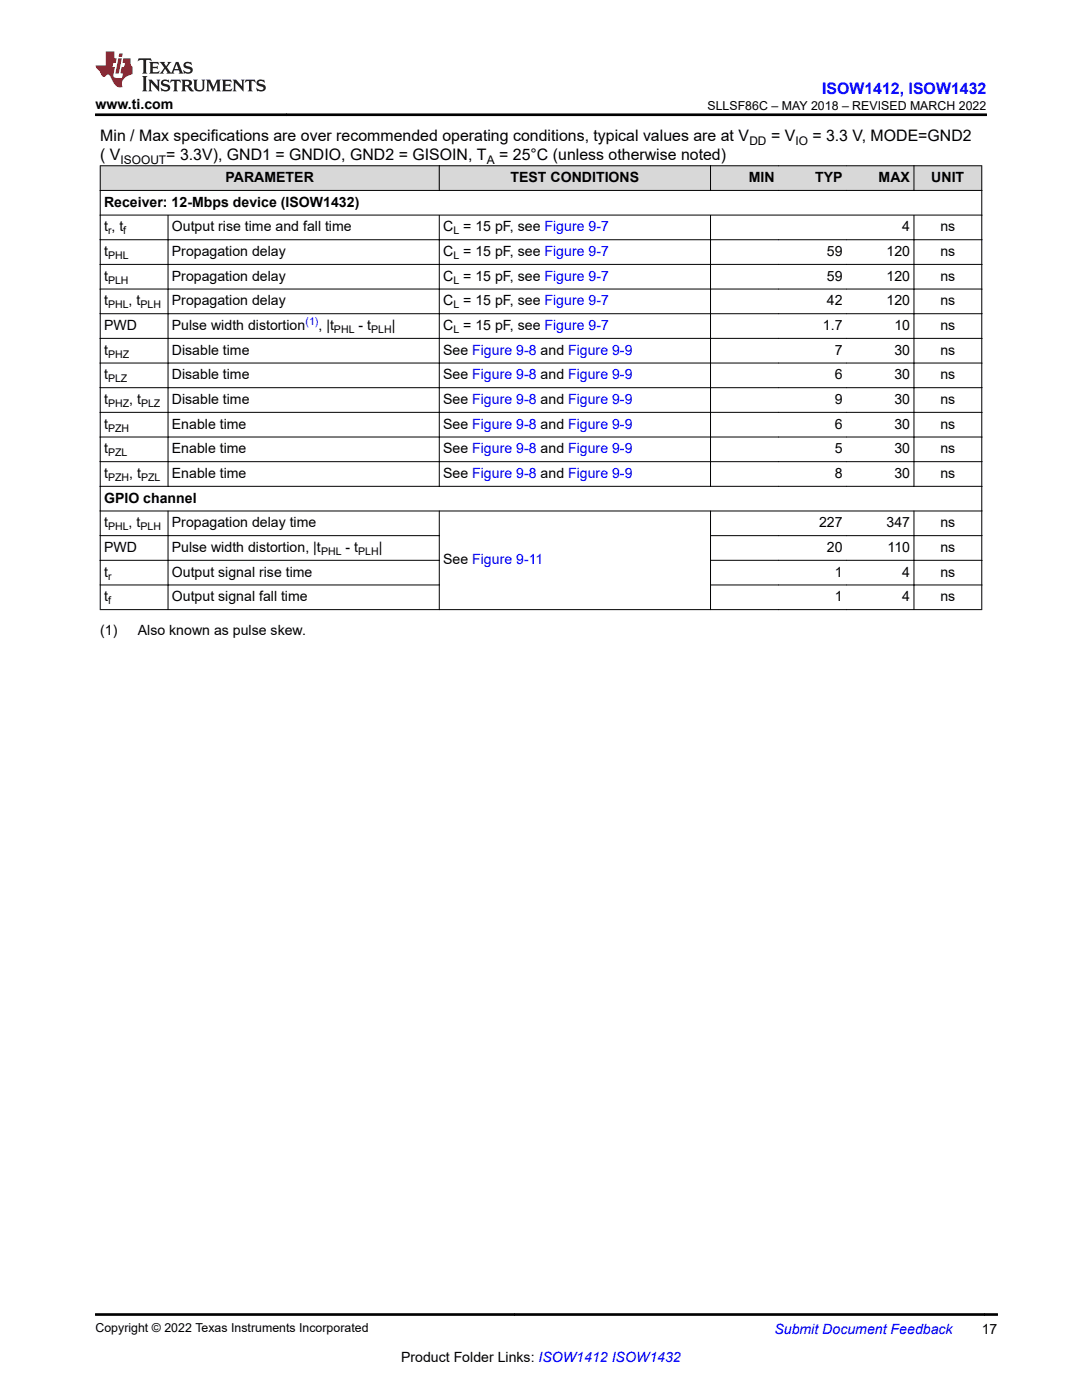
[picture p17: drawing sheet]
<svg xmlns="http://www.w3.org/2000/svg" width="216mm" height="279mm" viewBox="0 0 216 279" stroke-linecap="round" stroke-linejoin="round" font-family="sans-serif">
<defs><g id="words">
<text font-size="3.2" fill="#00f" x="164" y="18.7">ISOW1412, ISOW1432</text>
<g font-size="3.2">
<text x="20" y="28.2">Min / Max specifications are over recommended operating conditions, typical values are at V</text>
<text x="153.9" y="28.2">= V</text>
<text x="162.1" y="28.2">= 3.3 V, MODE=GND2</text>
<text x="20" y="32">( V</text>
<text x="33.2" y="32">= 3.3V), GND1 = GNDIO, GND2 = GISOIN, T</text>
<text x="99.6" y="32">= 25°C (unless otherwise noted)</text>
</g>
<g font-size="2.8">
<text x="19.1" y="21.8">www.ti.com</text>
<text x="20.8" y="41.3">Receiver: 12-Mbps device (ISOW1432)</text>
<text x="45" y="36.4">PARAMETER</text>
<text x="101.9" y="36.4">TEST CONDITIONS</text>
<text x="149.4" y="36.4">MIN</text>
<text x="162.6" y="36.4">TYP</text>
<text x="175.3" y="36.4">MAX</text>
<text x="185.8" y="36.4">UNIT</text>
<text x="20.8" y="46.2">t , t</text>
<text x="34.3" y="46.2">Output rise time and fall time</text>
<text x="88.4" y="46.2">C</text>
<text x="92.4" y="46.2">= 15 pF, see Figure 9-7</text>
<text x="180" y="46.2">4</text>
<text x="187.6" y="46.2">ns</text>
<text x="20.8" y="51.1">t</text>
<text x="34.3" y="51.1">Propagation delay</text>
<text x="88.4" y="51.1">C = 15 pF, see Figure 9-7</text>
<text x="165" y="51.1">59</text>
<text x="176.9" y="51.1">120</text>
<text x="187.6" y="51.1">ns</text>
<text x="20.8" y="56">t</text>
<text x="34.3" y="56">Propagation delay</text>
<text x="88.4" y="56">C = 15 pF, see Figure 9-7</text>
<text x="165" y="56">59</text>
<text x="176.9" y="56">120</text>
<text x="187.6" y="56">ns</text>
<text x="20.8" y="61">t</text>
<text x="20.8" y="65.9">PWD</text>
<text x="25.7" y="61">, t</text>
<text x="34.3" y="65.9">Pulse width distortion</text>
<text x="34.3" y="61">Propagation delay</text>
<text x="63.6" y="65.9">, |t</text>
<text x="71.5" y="65.9">- t</text>
<text x="78.2" y="65.9">|</text>
<text x="88.4" y="65.9">C</text>
<text x="88.4" y="61">C = 15 pF, see Figure 9-7</text>
<text x="92.4" y="65.9">= 15 pF, see Figure 9-7</text>
<text x="164.2" y="65.9">1.7</text>
<text x="165" y="61">42</text>
<text x="176.9" y="61">120</text>
<text x="178.5" y="65.9">10</text>
<text x="187.6" y="65.9">ns</text>
<text x="187.6" y="61">ns</text>
<text x="20.8" y="70.8">t</text>
<text x="34.3" y="70.8">Disable time</text>
<text x="88.4" y="70.8">See Figure 9-8 and Figure 9-9</text>
<text x="166.6" y="70.8">7</text>
<text x="178.5" y="70.8">30</text>
<text x="187.6" y="70.8">ns</text>
<text x="20.8" y="75.7">t</text>
<text x="34.3" y="75.7">Disable time</text>
<text x="88.4" y="75.7">See Figure 9-8 and Figure 9-9</text>
<text x="166.6" y="75.7">6</text>
<text x="178.5" y="75.7">30</text>
<text x="187.6" y="75.7">ns</text>
<text x="20.8" y="80.6">t</text>
<text x="25.8" y="80.6">, t</text>
<text x="34.3" y="80.6">Disable time</text>
<text x="88.4" y="80.6">See Figure 9-8 and Figure 9-9</text>
<text x="166.6" y="80.6">9</text>
<text x="178.5" y="80.6">30</text>
<text x="187.6" y="80.6">ns</text>
<text x="20.8" y="85.6">t</text>
<text x="34.3" y="85.6">Enable time</text>
<text x="88.4" y="85.6">See Figure 9-8 and Figure 9-9</text>
<text x="166.6" y="85.6">6</text>
<text x="178.5" y="85.6">30</text>
<text x="187.6" y="85.6">ns</text>
<text x="20.8" y="90.5">t</text>
<text x="20.8" y="95.4">t</text>
<text x="25.8" y="95.4">, t</text>
<text x="34.3" y="90.5">Enable time</text>
<text x="34.3" y="95.4">Enable time</text>
<text x="88.4" y="90.5">See Figure 9-8 and Figure 9-9</text>
<text x="88.4" y="95.4">See Figure 9-8 and Figure 9-9</text>
<text x="166.6" y="90.5">5</text>
<text x="166.6" y="95.4">8</text>
<text x="178.5" y="90.5">30</text>
<text x="178.5" y="95.4">30</text>
<text x="187.6" y="90.5">ns</text>
<text x="187.6" y="95.4">ns</text>
<text x="20.8" y="100.3">GPIO channel</text>
<text x="20.8" y="105.3">t</text>
<text x="25.7" y="105.3">, t</text>
<text x="34.3" y="105.3">Propagation delay time</text>
<text x="163.4" y="105.3">227</text>
<text x="176.9" y="105.3">347</text>
<text x="187.6" y="105.3">ns</text>
<text x="20.8" y="110.2">PWD</text>
<text x="34.3" y="110.2">Pulse width distortion, |t</text>
<text x="69" y="110.2">- t</text>
<text x="75.6" y="110.2">|</text>
<text x="88.4" y="112.6">See Figure 9-11</text>
<text x="165" y="110.2">20</text>
<text x="177.1" y="110.2">110</text>
<text x="187.6" y="110.2">ns</text>
<text x="20.8" y="115.1">t</text>
<text x="34.3" y="115.1">Output signal rise time</text>
<text x="166.6" y="115.1">1</text>
<text x="180" y="115.1">4</text>
<text x="187.6" y="115.1">ns</text>
<text x="20.8" y="120">t</text>
<text x="34.3" y="120">Output signal fall time</text>
<text x="166.6" y="120">1</text>
<text x="180" y="120">4</text>
<text x="187.6" y="120">ns</text>
<text x="20" y="126.8">(1)</text>
<text x="27.5" y="126.8">Also known as pulse skew.</text>
<text x="195.9" y="266.1">17</text>
<text x="80" y="271.7">Product Folder Links: ISOW1412 ISOW1432</text>
</g>
<text font-size="2.8" fill="#00f" x="154.5" y="266.2">Submit Document Feedback</text>
<g font-size="2.5">
<text x="141.2" y="21.9">SLLSF86C – MAY 2018 – REVISED MARCH 2022</text>
<text x="19.1" y="265.9">Copyright © 2022 Texas Instruments Incorporated</text>
</g>
<g font-size="2.4">
<text x="149.5" y="28.9">DD</text>
<text x="158.7" y="28.9">IO</text>
<text x="24.1" y="32.7">ISOOUT</text>
<text x="97.1" y="32.7">A</text>
</g>
<g font-size="2.1">
<text x="21.6" y="46.8">r</text>
<text x="24.6" y="46.8">f</text>
<text x="90.5" y="46.8">L</text>
<text x="21.6" y="51.7">PHL</text>
<text x="90.5" y="51.7">L</text>
<text x="21.6" y="56.6">PLH</text>
<text x="90.5" y="56.6">L</text>
<text x="21.6" y="61.5">PHL</text>
<text x="28" y="61.5">PLH</text>
<text x="90.5" y="61.5">L</text>
<text x="21.6" y="71.4">PHZ</text>
<text x="66.6" y="66.4">PHL</text>
<text x="74" y="66.4">PLH</text>
<text x="90.5" y="66.4">L</text>
<text x="21.6" y="76.3">PLZ</text>
<text x="21.6" y="81.2">PHZ</text>
<text x="28.1" y="81.2">PLZ</text>
<text x="21.6" y="86.1">PZH</text>
<text x="21.6" y="91.1">PZL</text>
<text x="21.6" y="96">PZH</text>
<text x="28.1" y="96">PZL</text>
<text x="21.6" y="105.8">PHL</text>
<text x="28" y="105.8">PLH</text>
<text x="64.1" y="110.7">PHL</text>
<text x="71.5" y="110.7">PLH</text>
<text x="21.6" y="115.7">r</text>
<text x="21.6" y="120.6">f</text>
</g>
<text font-size="2.1" fill="#00f" x="61" y="64.9">(1)</text>
</g></defs>
<g fill="#d8d8d8">
<path d="M20 33.1h175.9v4.9h-175.9z" fill-rule="evenodd"/>
<path d="M20.1 33.1h67.5v4.8h-67.5z" fill-rule="evenodd"/>
<path d="M87.7 33.1h54v4.8h-54z" fill-rule="evenodd"/>
<path d="M141.8 33.1h13.5v4.8h-13.5z" fill-rule="evenodd"/>
<path d="M155.3 33.1h13.5v4.8h-13.5z" fill-rule="evenodd"/>
<path d="M168.8 33.1h13.5v4.8h-13.5z" fill-rule="evenodd"/>
<path d="M182.4 33.1h13.4v4.8h-13.4z" fill-rule="evenodd"/>
</g>
<g fill="none" stroke="#000" stroke-width=".2">
<path d="M19.9 33.1h176.1M19.9 38h176.1M20 33v88.7M87.7 33v5.1M141.8 33v5.1M182.4 33v5.1M195.9 33v88.7M19.9 42.9h176.1M19.9 47.8h176.1M19.9 52.8h176.1M19.9 57.7h176.1M33.5 42.9v54.2"/>
<path d="M87.7 42.9v54.2M141.8 42.9v54.2M182.4 42.9v54.2M19.9 62.6h176.1M19.9 67.5h176.1M19.9 72.5h176.1M19.9 77.4h176.1M19.9 82.3h176.1M19.9 87.2h176.1M19.9 92.1h176.1M19.9 97.1h176.1M19.9 102h176.1"/>
<path d="M19.9 106.9h67.8M19.9 111.8h67.8M19.9 116.7h67.8M33.5 102v19.7M87.7 102v19.7M141.8 102v19.7M141.8 106.9h54.2M141.8 111.8h54.2M141.8 116.7h54.2M182.4 102v19.7M19.9 121.7h176.1"/>
</g>
<path d="M27.7 11.6l-.2 .6 .5-.2h.6v.1v2.2l-.2 .4h1l-.2-.4v-2.2v-.1h.5l.5 .2-.1-.6zM29.8 12.4l.2 .3v1.6l-.2 .4h1.9l.1-.6a1.08 1.08 0 0 1-1.3 .2v-.7h.6l.4 .2v-.7l-.4 .2h-.6v-.5l.2-.2a1 1 0 0 1 1 .3l-.1-.5zM31.8 12.4l1 1.1-1 1.2h.9l-.2-.2 .4-.8 .5 .8-.2 .2h1.6l-.2-.2 .1-.5h1l.1 .5-.1 .2h.9l-.2-.4-.8-1.9h-.5l-1 2.1-.8-1.1 .9-1h-.8l.2 .2-.5 .6-.3-.6 .1-.2zM35.2 12.8l.4 1h-.8zM36.8 12.5a.65 .65 0 0 0-.2 .7 .65 .65 0 0 0 .6 .5l.7 .1 .1 .3a.79 .79 0 0 1-.7 .4 .79 .79 0 0 1-.7-.5l.1 .7 .2-.1a.93 .93 0 0 0 1.1 0 .93 .93 0 0 0 .4-.9 1.46 1.46 0 0 0-1.2-.6l-.1-.3a1.09 1.09 0 0 1 1.2 .2l-.2-.6-.1 .1-.6-.2zM28.4 15.2l.2 .4v2.2l-.2 .4h1l-.2-.4v-2.2l.2-.4zM29.6 15.9l.2 .4v1.5l-.2 .4h.8l-.3-.4v-1.3l1.7 1.8v-2l.2-.4h-.8l.2 .2 .1 1.1-1.2-1.3zM32.3 16a.65 .65 0 0 0-.2 .8 .65 .65 0 0 0 .7 .4l.6 .2 .1 .2a.79 .79 0 0 1-.7 .4 .79 .79 0 0 1-.7-.5l.1 .7 .2-.1a.93 .93 0 0 0 1.1 .1 .93 .93 0 0 0 .4-1 1.46 1.46 0 0 0-1.2-.5l-.1-.4a1.09 1.09 0 0 1 1.2 .2l-.2-.6-.1 .1-.6-.1zM34.1 15.9l-.1 .6a.63 .63 0 0 1 .7-.3l.1 1.6-.3 .4h1l-.2-.4v-1.6a.66 .66 0 0 1 .8 .3l-.1-.6zM36.2 15.9l.2 .4v1.5l-.2 .4h.9l-.2-.2v-.7h.5l.1 .2a.79 .79 0 0 0 1.2 .6l-1-.9a.61 .61 0 0 0 .6-.6 .61 .61 0 0 0-.5-.7zM36.9 16.2h.2a.47 .47 0 0 1 .5 .1 .47 .47 0 0 1 .1 .5l-.2 .1-.6 .1zM38.5 15.9l.2 .2a2.26 2.26 0 0 0 .4 2 1.04 1.04 0 0 0 1.7-.7v-1.3l.2-.2h-.8l.2 .4v1.1a.6 .6 0 0 1-.6 .6 .6 .6 0 0 1-.6-.6v-1.1l.3-.4zM41.1 15.9l.2 .4v1.5l-.2 .4h.7l-.2-.4v-1.4l.9 1.9 .8-1.9v1.4l-.2 .4h1l-.3-.4v-1.5l.3-.4h-.8l-.7 1.5-.7-1.5zM44.3 15.9l.2 .4v1.5l-.2 .4h1.9l.1-.6a1.09 1.09 0 0 1-1.3 .2v-.7h.6l.4 .2v-.6l-.4 .2h-.6v-.6l.2-.1a1.01 1.01 0 0 1 1 .3l-.1-.6zM46.4 15.9l.3 .4v1.5l-.3 .4h.8l-.2-.4v-1.3l1.6 1.8v-2l.2-.4h-.7l.2 .2v1.1l-1.2-1.3zM49 15.9l-.1 .6a.63 .63 0 0 1 .8-.3v1.6l-.3 .4h1l-.2-.4v-1.6a.66 .66 0 0 1 .8 .3l-.1-.6zM51.4 16a.65 .65 0 0 0-.2 .8 .65 .65 0 0 0 .6 .4l.6 .2 .2 .2a.79 .79 0 0 1-.8 .4 .79 .79 0 0 1-.6-.5l.1 .7 .2-.1a.93 .93 0 0 0 1 .1 .93 .93 0 0 0 .5-1 1.46 1.46 0 0 0-1.3-.5l-.1-.4a1.09 1.09 0 0 1 1.3 .2l-.2-.6-.2 .1-.5-.1z" fill="#231f20"/>
<path d="M21.1 10.3v2.7h-2.1l.1 .4 .9 1a.95 .95 0 0 0 .9 .9 .59 .59 0 0 1 .6-.4 .59 .59 0 0 1 .5 .3l.4 .8a1.59 1.59 0 0 0 2.1 1.4 1.62 1.62 0 0 1 1-2.3l1-.3-.1-1.5a1.59 1.59 0 0 1-.4-1.7h-1.4l-.2 .9h.5l-.1 .9h-.5l-.2 .9v.3l.4 .1-.2 .9h-.6a.73 .73 0 0 1-1.1-.7l.3-1.5h-.5l.2-.9h.5l.2-.9h-.5v-1.3zM23.6 11.6l-.6 3.1h.7l.6-3.1zM23.8 10.7l-.1 .6h.7l.1-.6z" fill="#ed1c24"/>
<path d="M19 22.9h177.8M19 262.3h180" fill="none" stroke="#000" stroke-width=".53"/>
<use href="#words"/>
</svg>
